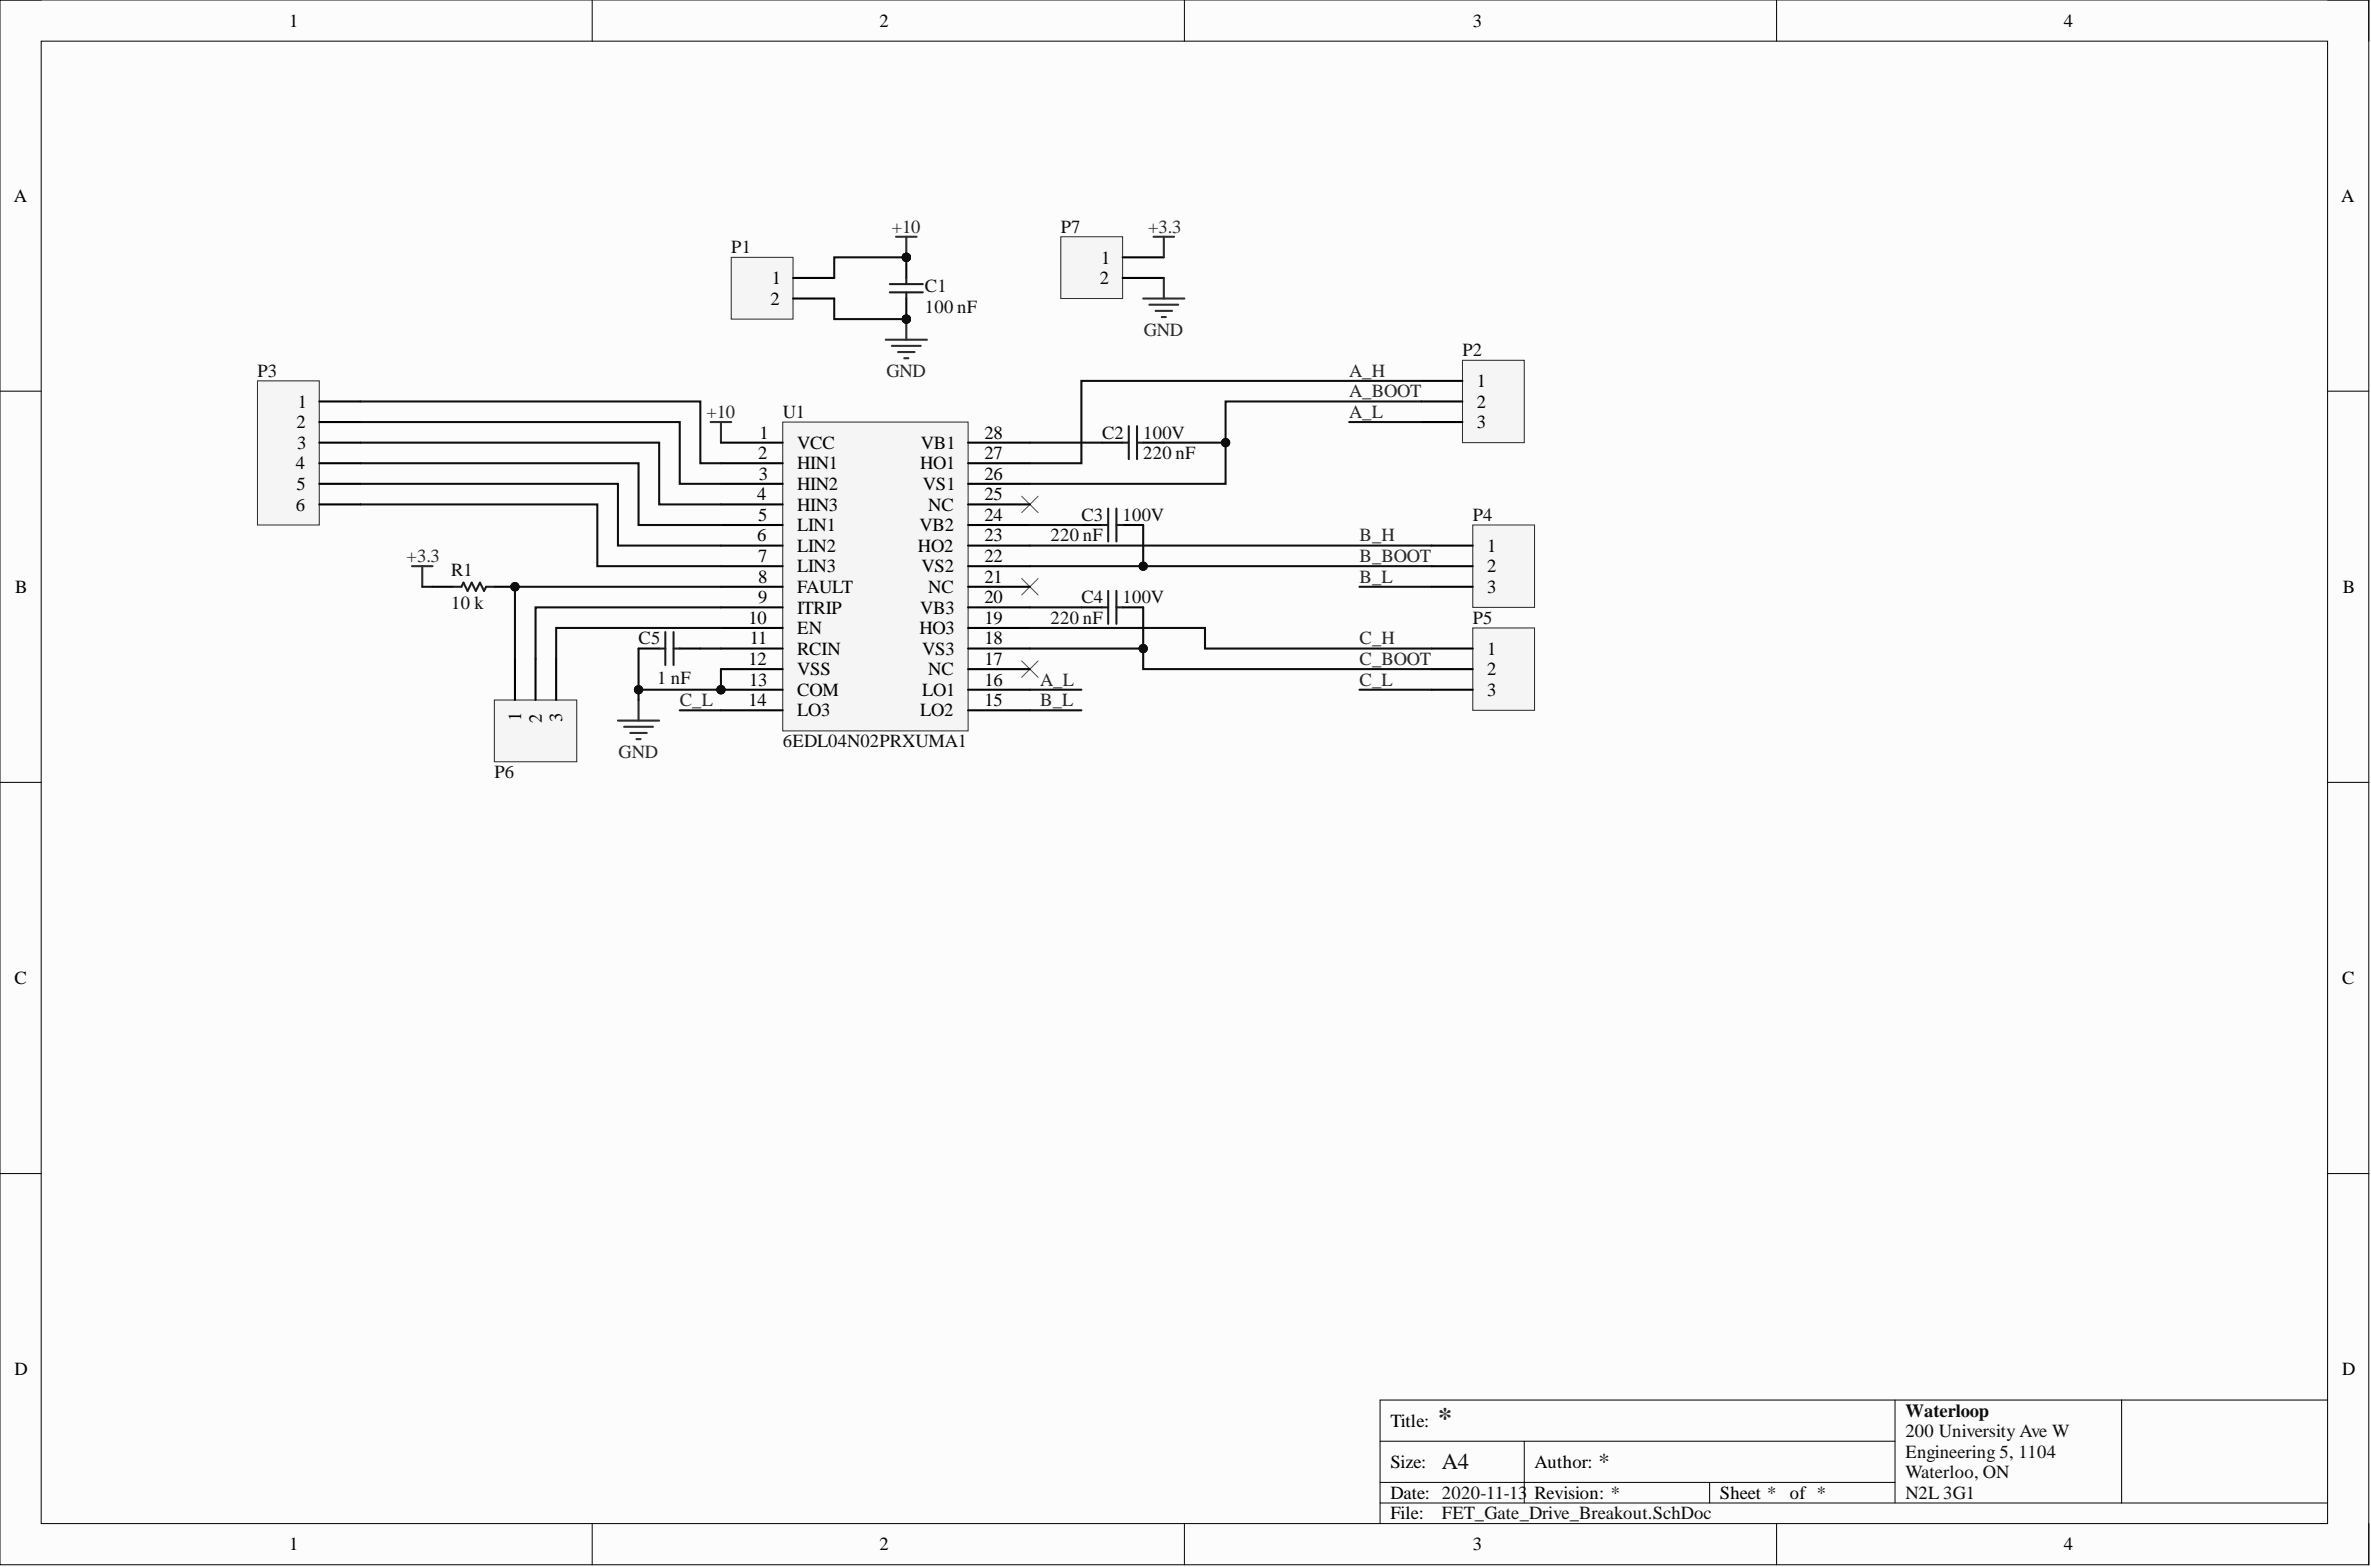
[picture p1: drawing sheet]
<svg xmlns="http://www.w3.org/2000/svg" width="292mm" height="193mm" viewBox="0 0 292 193" stroke-linecap="round" stroke-linejoin="round" font-family="sans-serif">
<defs><g id="words">
<text font-size="3.5" fill="#262626" x="177.1" y="175.7">*</text>
<g font-size="2.8" fill="#0e0e0e">
<text x="177.6" y="180.9">A4</text>
<text x="196.9" y="180.9">*</text>
</g>
<g font-size="2.3">
<text x="35.6" y="3.3">1</text>
<text x="108.4" y="3.3">2</text>
<text x="181.4" y="3.3">3</text>
<text x="254.3" y="3.3">4</text>
<text x="1.7" y="24.8">A</text>
<text x="288.4" y="24.8">A</text>
<text x="95.1" y="35">1</text>
<text x="135.5" y="35">2</text>
<text x="135.7" y="32.5">1</text>
<text x="94.9" y="37.5">2</text>
<text x="181.9" y="47.7">1</text>
<text x="36.5" y="52.7">2</text>
<text x="36.7" y="50.2">1</text>
<text x="181.9" y="50.2">2</text>
<text x="181.9" y="52.7">3</text>
<text x="36.5" y="57.8">4</text>
<text x="36.6" y="55.3">3</text>
<text x="93.4" y="56.5">2</text>
<text x="93.5" y="59.1">3</text>
<text x="93.6" y="54">1</text>
<text x="98.2" y="55.3">VCC</text>
<text x="98.2" y="57.8">HIN1</text>
<text x="113.3" y="57.8">HO1</text>
<text x="113.4" y="55.3">VB1</text>
<text x="121.3" y="59.1">26</text>
<text x="121.3" y="56.5">27</text>
<text x="121.3" y="54">28</text>
<text x="36.5" y="62.9">6</text>
<text x="36.5" y="60.3">5</text>
<text x="93.3" y="61.6">4</text>
<text x="93.4" y="64.1">5</text>
<text x="98.2" y="60.3">HIN2</text>
<text x="98.2" y="62.9">HIN3</text>
<text x="98.2" y="65.4">LIN1</text>
<text x="113.3" y="65.4">VB2</text>
<text x="113.7" y="60.3">VS1</text>
<text x="114.4" y="62.9">NC</text>
<text x="121.3" y="64.1">24</text>
<text x="121.3" y="61.6">25</text>
<text x="93.3" y="66.7">6</text>
<text x="93.4" y="69.2">7</text>
<text x="93.4" y="71.8">8</text>
<text x="98.2" y="67.9">LIN2</text>
<text x="98.2" y="70.5">LIN3</text>
<text x="113.1" y="67.9">HO2</text>
<text x="113.5" y="70.5">VS2</text>
<text x="121.3" y="71.8">21</text>
<text x="121.3" y="69.2">22</text>
<text x="121.3" y="66.7">23</text>
<text x="183.2" y="67.9">1</text>
<text x="183.2" y="70.5">2</text>
<text x="1.9" y="73">B</text>
<text x="92.2" y="76.8">10</text>
<text x="93.4" y="74.3">9</text>
<text x="98.2" y="73">FAULT</text>
<text x="98.2" y="75.6">ITRIP</text>
<text x="113.3" y="75.6">VB3</text>
<text x="114.4" y="73">NC</text>
<text x="121.3" y="76.8">19</text>
<text x="121.3" y="74.3">20</text>
<text x="183.2" y="73">3</text>
<text x="288.6" y="73">B</text>
<text x="92.2" y="81.9">12</text>
<text x="92.4" y="79.4">11</text>
<text x="98.2" y="78.1">EN</text>
<text x="98.2" y="80.6">RCIN</text>
<text x="98.2" y="83.2">VSS</text>
<text x="113.3" y="78.1">HO3</text>
<text x="113.6" y="80.6">VS3</text>
<text x="114.4" y="83.2">NC</text>
<text x="121.3" y="81.9">17</text>
<text x="121.3" y="79.4">18</text>
<text x="183.2" y="80.6">1</text>
<text x="183.2" y="83.2">2</text>
<text x="64.2" y="88.8" transform="rotate(-90 64.2 88.8)">1</text>
<text x="66.7" y="89" transform="rotate(-90 66.7 89)">2</text>
<text x="69.3" y="88.9" transform="rotate(-90 69.3 88.9)">3</text>
<text x="92.2" y="87">14</text>
<text x="92.3" y="84.4">13</text>
<text x="98.2" y="85.7">COM</text>
<text x="98.2" y="88.2">LO3</text>
<text x="113.3" y="88.2">LO2</text>
<text x="113.6" y="85.7">LO1</text>
<text x="121.3" y="87">15</text>
<text x="121.3" y="84.4">16</text>
<text x="183.2" y="85.7">3</text>
<text x="1.8" y="121.2">C</text>
<text x="288.5" y="121.2">C</text>
<text x="1.8" y="169.4">D</text>
<text x="288.5" y="169.4">D</text>
<text x="171.3" y="175.7">Title:</text>
<text x="171.3" y="180.8">Size:</text>
<text x="171.3" y="184.6">Date: 2020-11-13</text>
<text x="189.1" y="180.8">Author:</text>
<text x="189.1" y="184.6">Revision: *</text>
<text x="211.9" y="184.6">Sheet *</text>
<text x="220.5" y="184.6">of *</text>
<text x="35.6" y="190.9">1</text>
<text x="108.4" y="190.9">2</text>
<text x="171.3" y="187.1">File:</text>
<text x="181.4" y="190.9">3</text>
<text x="254.3" y="190.9">4</text>
</g>
<g font-size="2.3" fill="#262626">
<text x="109.9" y="28.6">+10</text>
<text x="141.4" y="28.6">+3.3</text>
<text x="140.9" y="41.3">GND</text>
<text x="109.2" y="46.4">GND</text>
<text x="166.2" y="46.4">A_H</text>
<text x="87" y="51.5">+10</text>
<text x="166.2" y="48.9">A_BOOT</text>
<text x="166.2" y="51.5">A_L</text>
<text x="50.1" y="69.2">+3.3</text>
<text x="167.5" y="66.7">B_H</text>
<text x="167.5" y="69.2">B_BOOT</text>
<text x="167.5" y="71.8">B_L</text>
<text x="167.5" y="79.4">C_H</text>
<text x="167.5" y="81.9">C_BOOT</text>
<text x="83.7" y="87">C_L</text>
<text x="128.2" y="84.4">A_L</text>
<text x="128.2" y="87">B_L</text>
<text x="167.5" y="84.4">C_L</text>
<text x="76.2" y="93.3">GND</text>
</g>
<g font-size="2.3" fill="#0e0e0e">
<text x="130.7" y="28.6">P7</text>
<text x="90.1" y="31.2">P1</text>
<text x="113.9" y="38.5">100 nF</text>
<text x="113.9" y="36">C1</text>
<text x="31.7" y="46.4">P3</text>
<text x="180.2" y="43.9">P2</text>
<text x="96.4" y="51.5">U1</text>
<text x="135.8" y="54">C2</text>
<text x="140.8" y="54">100V</text>
<text x="140.8" y="56.5">220 nF</text>
<text x="133.2" y="64.1">C3</text>
<text x="138.3" y="64.1">100V</text>
<text x="181.4" y="64.1">P4</text>
<text x="55.6" y="71">R1</text>
<text x="129.4" y="66.7">220 nF</text>
<text x="55.6" y="75">10 k</text>
<text x="129.4" y="76.8">220 nF</text>
<text x="133.2" y="74.3">C4</text>
<text x="138.3" y="74.3">100V</text>
<text x="181.4" y="76.8">P5</text>
<text x="78.7" y="79.4">C5</text>
<text x="81" y="84.2">1 nF</text>
<text x="60.9" y="95.8">P6</text>
<text x="96.4" y="92">6EDL04N02PRXUMA1</text>
<text x="234.7" y="174.4">Waterloop</text>
<text x="234.7" y="177">200 University Ave W</text>
<text x="234.7" y="179.5">Engineering 5, 1104</text>
<text x="234.7" y="182">Waterloo, ON</text>
<text x="234.7" y="184.6">N2L 3G1</text>
<text x="177.6" y="187.1">FET_Gate_Drive_Breakout.SchDoc</text>
</g>
</g></defs>
<path d="M0 0h291.8v192.7h-291.8z" fill-rule="evenodd" fill="#fcfcfc"/>
<path d="M0 0h291.8v192.7h-291.8z" fill="none" stroke="#000" stroke-width=".12"/>
<path d="M5.1 5.1h281.7v182.5h-281.7z" fill-rule="evenodd" fill="#fcfcfc"/>
<g fill="none" stroke="#000" stroke-width=".12">
<path d="M0 0h5.1M73 0v5.1M145.9 0v5.1M218.9 0v5.1M286.8 0h5v5.1M5.1 5.1h281.7v182.5h-281.7zM0 48.2h5.1M286.8 48.2h5M0 96.3h5.1M286.8 96.3h5M0 144.5h5.1M286.8 144.5h5"/>
<path d="M170 177.5h63.5M187.8 177.5v7.6M233.5 172.4v12.7M261.4 172.4v12.7M286.8 172.4h-116.8v15.2M73 187.6v5.1M145.9 187.6v5.1M170 185.1h116.8M170 182.6h63.5M210.6 182.6v2.5M218.9 187.6v5.1M291.8 187.6v5.1"/>
</g>
<path d="M135.8 54.5h2.5M140.8 54.5h2.6M78.7 79.9h2.5M83.7 79.9h2.6" fill="none" stroke="#000" stroke-width=".25"/>
<path d="M138.3 54.5h.8M139.1 52.5v4M140.1 52.5v4M140.1 54.5h.7M81.2 79.9h.8M82 77.8v4.1M83 77.8v4.1M83 79.9h.7" fill="none" stroke="#1c1c1c" stroke-width=".25"/>
<path d="M111.7 39.3v2.5M109.1 41.8h5.1M109.9 42.6h3.5M110.6 43.4h2.1M111.4 44.1h.5" fill="none" stroke="#262626" stroke-width=".25"/>
<circle cx="111.7" cy="39.3" r=".51" fill="#0e0e0e"/>
<circle cx="111.7" cy="39.3" r=".51" fill="none" stroke="#0e0e0e" stroke-width=".12"/>
<path d="M110.4 29.2h2.5M111.7 29.2v2.5" fill="none" stroke="#262626" stroke-width=".25"/>
<circle cx="111.7" cy="31.7" r=".51" fill="#0e0e0e"/>
<circle cx="111.7" cy="31.7" r=".51" fill="none" stroke="#0e0e0e" stroke-width=".12"/>
<path d="M87.5 52h2.6M88.8 52v2.5" fill="none" stroke="#262626" stroke-width=".25"/>
<path d="M180.2 44.4h7.6v10.1h-7.6z" fill-rule="evenodd" fill="#f5f5f5"/>
<path d="M180.2 44.4h7.6v10.1h-7.6z" fill="none" stroke="#262626" stroke-width=".12"/>
<path d="M175.1 46.9h5.1M175.1 49.4h5.1M175.1 52h5.1" fill="none" stroke="#000" stroke-width=".25"/>
<path d="M181.4 64.7h7.7v10.1h-7.7z" fill-rule="evenodd" fill="#f5f5f5"/>
<path d="M181.4 64.7h7.7v10.1h-7.7z" fill="none" stroke="#262626" stroke-width=".12"/>
<path d="M176.4 67.2h5M176.4 69.7h5M176.4 72.3h5" fill="none" stroke="#000" stroke-width=".25"/>
<path d="M181.4 77.3h7.7v10.2h-7.7z" fill-rule="evenodd" fill="#f5f5f5"/>
<path d="M181.4 77.3h7.7v10.2h-7.7z" fill="none" stroke="#262626" stroke-width=".12"/>
<path d="M176.4 79.9h5M176.4 82.4h5M176.4 84.9h5" fill="none" stroke="#000" stroke-width=".25"/>
<circle cx="111.7" cy="31.7" r=".51" fill="#0e0e0e"/>
<circle cx="111.7" cy="31.7" r=".51" fill="none" stroke="#0e0e0e" stroke-width=".12"/>
<circle cx="111.7" cy="39.3" r=".51" fill="#0e0e0e"/>
<circle cx="111.7" cy="39.3" r=".51" fill="none" stroke="#0e0e0e" stroke-width=".12"/>
<path d="M111.7 31.7v2.5" fill="none" stroke="#000" stroke-width=".25"/>
<circle cx="111.7" cy="31.7" r=".51" fill="#0e0e0e"/>
<circle cx="111.7" cy="31.7" r=".51" fill="none" stroke="#0e0e0e" stroke-width=".12"/>
<path d="M111.7 36.8v2.5" fill="none" stroke="#000" stroke-width=".25"/>
<circle cx="111.7" cy="39.3" r=".51" fill="#0e0e0e"/>
<circle cx="111.7" cy="39.3" r=".51" fill="none" stroke="#0e0e0e" stroke-width=".12"/>
<path d="M109.6 36h4.1M109.6 35h4.1M111.7 34.2v.8M111.7 36v.8" fill="none" stroke="#1c1c1c" stroke-width=".25"/>
<path d="M76.1 88.7h5.1M76.9 89.5h3.5M77.7 90.3h2M78.4 91h.5M78.7 86.2v2.5" fill="none" stroke="#262626" stroke-width=".25"/>
<path d="M31.7 46.9h7.6v17.8h-7.6z" fill-rule="evenodd" fill="#f5f5f5"/>
<path d="M31.7 46.9h7.6v17.8h-7.6z" fill="none" stroke="#262626" stroke-width=".12"/>
<path d="M39.3 49.4h5.1M39.3 52h5.1M39.3 54.5h5.1M39.3 57h5.1M39.3 59.6h5.1M39.3 62.1h5.1" fill="none" stroke="#000" stroke-width=".25"/>
<circle cx="63.4" cy="72.3" r=".51" fill="#0e0e0e"/>
<circle cx="63.4" cy="72.3" r=".51" fill="none" stroke="#0e0e0e" stroke-width=".12"/>
<path d="M53.3 72.3h2.5M60.9 72.3h2.5" fill="none" stroke="#000" stroke-width=".25"/>
<circle cx="63.4" cy="72.3" r=".51" fill="#0e0e0e"/>
<circle cx="63.4" cy="72.3" r=".51" fill="none" stroke="#0e0e0e" stroke-width=".12"/>
<path d="M55.8 72.3h1l.3-.5 .5 1 .5-1 .5 1 .5-1 .5 1 .3-.5h1" fill="none" stroke="#1c1c1c" stroke-width=".25"/>
<path d="M60.9 86.2h10.2v7.6h-10.2z" fill-rule="evenodd" fill="#f5f5f5"/>
<path d="M60.9 86.2h10.2v7.6h-10.2z" fill="none" stroke="#262626" stroke-width=".12"/>
<path d="M133.2 64.7h2.6M133.2 74.8h2.6M138.3 64.7h2.5M138.3 74.8h2.5M63.4 81.1v5.1M66 81.1v5.1M68.5 81.1v5.1" fill="none" stroke="#000" stroke-width=".25"/>
<path d="M50.8 69.7h2.5M52 69.7v2.6" fill="none" stroke="#262626" stroke-width=".25"/>
<path d="M125.9 61.1l2 2M125.9 71.2l2 2.1M127.9 61.1l-2 2M127.9 71.2l-2 2.1M125.9 81.4l2 2M127.9 81.4l-2 2" fill="none" stroke="#4c4c4c" stroke-width=".12"/>
<path d="M135.8 64.7h.7M135.8 74.8h.7M136.5 62.6v4.1M136.5 72.8v4M137.5 62.6v4.1M137.5 72.8v4M137.5 64.7h.8M137.5 74.8h.8" fill="none" stroke="#1c1c1c" stroke-width=".25"/>
<circle cx="88.8" cy="84.9" r=".51" fill="#0e0e0e"/>
<circle cx="88.8" cy="84.9" r=".51" fill="none" stroke="#0e0e0e" stroke-width=".12"/>
<path d="M96.4 52h22.9v38h-22.9z" fill-rule="evenodd" fill="#f5f5f5"/>
<path d="M96.4 52h22.9v38h-22.9z" fill="none" stroke="#262626" stroke-width=".12"/>
<g fill="none" stroke="#000" stroke-width=".25">
<path d="M88.8 54.5h7.6M88.8 57h7.6M88.8 59.6h7.6M88.8 62.1h7.6M88.8 64.7h7.6M88.8 67.2h7.6M88.8 69.7h7.6M88.8 72.3h7.6M88.8 74.8h7.6M88.8 77.3h7.6M88.8 79.9h7.6M88.8 82.4h7.6"/>
<path d="M88.8 84.9h7.6"/>
</g>
<circle cx="88.8" cy="84.9" r=".51" fill="#0e0e0e"/>
<circle cx="88.8" cy="84.9" r=".51" fill="none" stroke="#0e0e0e" stroke-width=".12"/>
<g fill="none" stroke="#000" stroke-width=".25">
<path d="M119.3 59.6h7.6M119.3 57h7.6M119.3 54.5h7.6M119.3 79.9h7.6M119.3 77.3h7.6M119.3 74.8h7.6M119.3 72.3h7.6M119.3 69.7h7.6M119.3 67.2h7.6M119.3 64.7h7.6M119.3 62.1h7.6M88.8 87.5h7.6"/>
<path d="M119.3 87.5h7.6M119.3 84.9h7.6M119.3 82.4h7.6"/>
</g>
<path d="M78.7 79.9v5" fill="none" stroke="#0e0e0e" stroke-width=".25"/>
<circle cx="78.7" cy="84.9" r=".51" fill="#0e0e0e"/>
<circle cx="78.7" cy="84.9" r=".51" fill="none" stroke="#0e0e0e" stroke-width=".12"/>
<path d="M44.4 59.6h31.7v7.6h12.7M44.4 57h34.3v7.7h10.1M44.4 54.5h36.8v7.6h7.6M44.4 52h39.3v7.6h5.1M44.4 49.4h41.9v7.6h2.5M44.4 62.1h29.2v7.6h15.2M52 72.3h1.3M88.8 72.3h-25.4v8.8" fill="none" stroke="#0e0e0e" stroke-width=".25"/>
<circle cx="63.4" cy="72.3" r=".51" fill="#0e0e0e"/>
<circle cx="63.4" cy="72.3" r=".51" fill="none" stroke="#0e0e0e" stroke-width=".12"/>
<path d="M88.8 74.8h-22.8v6.3M88.8 77.3h-20.3v3.8M88.8 82.4v2.5h-10.1v1.3" fill="none" stroke="#0e0e0e" stroke-width=".25"/>
<circle cx="78.7" cy="84.9" r=".51" fill="#0e0e0e"/>
<circle cx="78.7" cy="84.9" r=".51" fill="none" stroke="#0e0e0e" stroke-width=".12"/>
<circle cx="88.8" cy="84.9" r=".51" fill="#0e0e0e"/>
<circle cx="88.8" cy="84.9" r=".51" fill="none" stroke="#0e0e0e" stroke-width=".12"/>
<path d="M102.8 36.8v2.5h8.9M86.3 79.9h2.5M83.7 87.5h5.1" fill="none" stroke="#0e0e0e" stroke-width=".25"/>
<circle cx="111.7" cy="39.3" r=".51" fill="#0e0e0e"/>
<circle cx="111.7" cy="39.3" r=".51" fill="none" stroke="#0e0e0e" stroke-width=".12"/>
<path d="M111.7 31.7h-8.9v2.5" fill="none" stroke="#0e0e0e" stroke-width=".25"/>
<circle cx="111.7" cy="31.7" r=".51" fill="#0e0e0e"/>
<circle cx="111.7" cy="31.7" r=".51" fill="none" stroke="#0e0e0e" stroke-width=".12"/>
<path d="M140.8 74.8v5.1h-13.9M126.9 87.5h6.3M126.9 84.9h6.3" fill="none" stroke="#0e0e0e" stroke-width=".25"/>
<circle cx="140.8" cy="79.9" r=".51" fill="#0e0e0e"/>
<circle cx="140.8" cy="79.9" r=".51" fill="none" stroke="#0e0e0e" stroke-width=".12"/>
<path d="M126.9 77.3h21.6v2.6h27.9M126.9 74.8h6.3M140.8 64.7v5h-13.9" fill="none" stroke="#0e0e0e" stroke-width=".25"/>
<circle cx="140.8" cy="69.7" r=".51" fill="#0e0e0e"/>
<circle cx="140.8" cy="69.7" r=".51" fill="none" stroke="#0e0e0e" stroke-width=".12"/>
<path d="M175.1 49.4h-24.1v10.2h-24.1M126.9 67.2h49.5M126.9 64.7h6.3" fill="none" stroke="#0e0e0e" stroke-width=".25"/>
<circle cx="151" cy="54.5" r=".51" fill="#0e0e0e"/>
<circle cx="151" cy="54.5" r=".51" fill="none" stroke="#0e0e0e" stroke-width=".12"/>
<path d="M126.9 54.5h8.9M175.1 46.9h-41.9v10.1h-6.3M140.8 79.9v2.5h35.6" fill="none" stroke="#0e0e0e" stroke-width=".25"/>
<circle cx="140.8" cy="79.9" r=".51" fill="#0e0e0e"/>
<circle cx="140.8" cy="79.9" r=".51" fill="none" stroke="#0e0e0e" stroke-width=".12"/>
<path d="M140.8 69.7h35.6" fill="none" stroke="#0e0e0e" stroke-width=".25"/>
<circle cx="140.8" cy="69.7" r=".51" fill="#0e0e0e"/>
<circle cx="140.8" cy="69.7" r=".51" fill="none" stroke="#0e0e0e" stroke-width=".12"/>
<path d="M143.4 54.5h7.6" fill="none" stroke="#0e0e0e" stroke-width=".25"/>
<circle cx="151" cy="54.5" r=".51" fill="#0e0e0e"/>
<circle cx="151" cy="54.5" r=".51" fill="none" stroke="#0e0e0e" stroke-width=".12"/>
<path d="M166.2 52h8.9M167.5 72.3h8.9M167.5 84.9h8.9" fill="none" stroke="#0e0e0e" stroke-width=".25"/>
<path d="M90.1 31.7h7.6v7.6h-7.6z" fill-rule="evenodd" fill="#f5f5f5"/>
<path d="M90.1 31.7h7.6v7.6h-7.6z" fill="none" stroke="#262626" stroke-width=".12"/>
<path d="M97.7 34.2h5.1M97.7 36.8h5.1" fill="none" stroke="#000" stroke-width=".25"/>
<path d="M130.7 29.2h7.6v7.6h-7.6z" fill-rule="evenodd" fill="#f5f5f5"/>
<path d="M130.7 29.2h7.6v7.6h-7.6z" fill="none" stroke="#262626" stroke-width=".12"/>
<path d="M138.3 31.7h5.1M138.3 34.2h5.1" fill="none" stroke="#000" stroke-width=".25"/>
<path d="M140.8 36.8h5.1M141.6 37.5h3.6M142.1 29.2h2.5M142.4 38.3h2M143.1 39h.5M143.4 29.2v2.5M143.4 34.2v2.6" fill="none" stroke="#262626" stroke-width=".25"/>
<use href="#words"/>
</svg>
